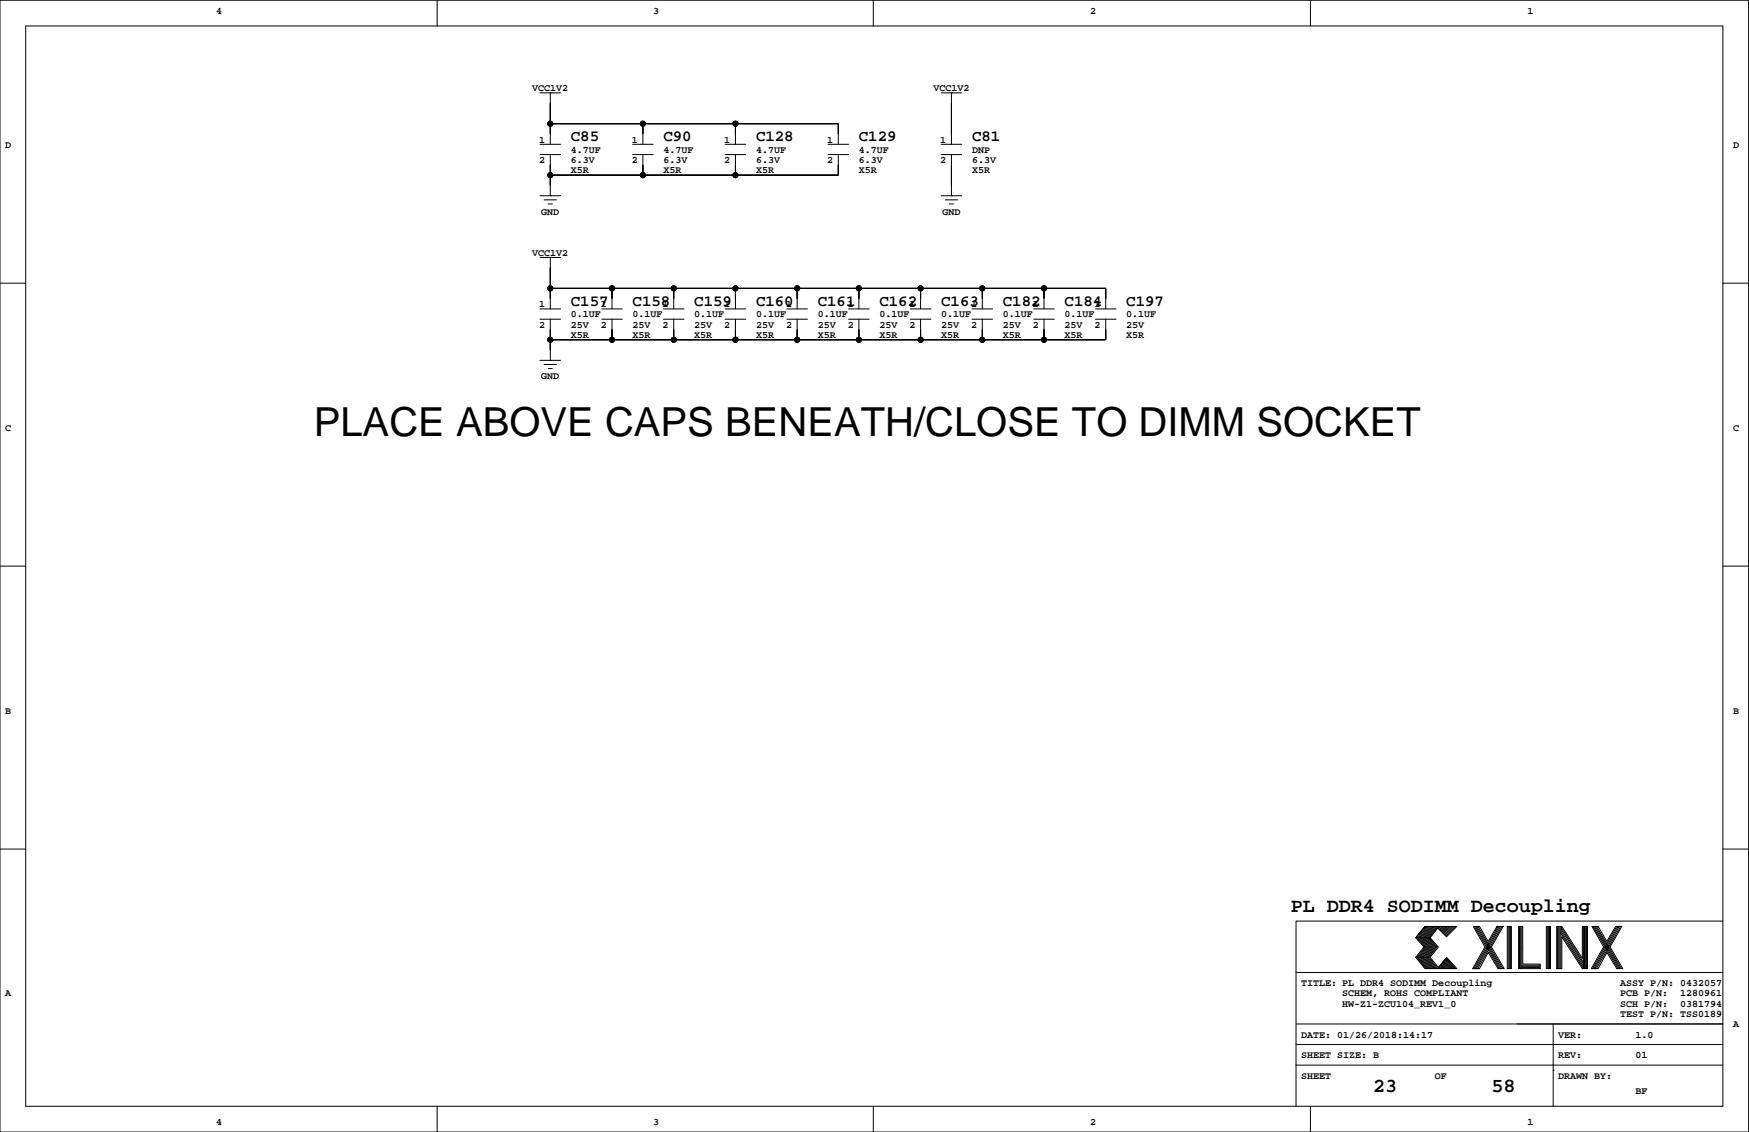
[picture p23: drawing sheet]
<svg xmlns="http://www.w3.org/2000/svg" width="432mm" height="279mm" viewBox="0 0 432 279" stroke-linecap="round" stroke-linejoin="round" font-family="sans-serif">
<defs><g id="words">
<text font-size="9.9" x="77.5" y="107.5">PLACE ABOVE CAPS BENEATH/CLOSE TO DIMM SOCKET</text>
<g font-size="4.9">
<text x="318.7" y="225.2">PL DDR4 SODIMM Decoupling</text>
<text x="339" y="269.6">23</text>
<text x="368.2" y="269.6">58</text>
</g>
<g font-size="3.9">
<text x="140.9" y="34.9">C85</text>
<text x="163.8" y="34.9">C90</text>
<text x="186.6" y="34.9">C128</text>
<text x="212" y="34.9">C129</text>
<text x="240" y="34.9">C81</text>
<text x="140.9" y="75.6">C157</text>
<text x="156.2" y="75.6">C158</text>
<text x="171.4" y="75.6">C159</text>
<text x="186.6" y="75.6">C160</text>
<text x="201.9" y="75.6">C161</text>
<text x="217.1" y="75.6">C162</text>
<text x="232.4" y="75.6">C163</text>
<text x="247.6" y="75.6">C182</text>
<text x="262.8" y="75.6">C184</text>
<text x="278.1" y="75.6">C197</text>
</g>
<g font-size="2.5">
<text x="53.3" y="3.4">4</text>
<text x="161.3" y="3.4">3</text>
<text x="269.2" y="3.4">2</text>
<text x="377.1" y="3.4">1</text>
<text x="131.4" y="22.5">VCC1V2</text>
<text x="230.5" y="22.5">VCC1V2</text>
<text x="133.1" y="35.2">1</text>
<text x="156" y="35.2">1</text>
<text x="178.8" y="35.2">1</text>
<text x="204.2" y="35.2">1</text>
<text x="232.1" y="35.2">1</text>
<text x="1.3" y="36.4">D</text>
<text x="133.1" y="40.3">2</text>
<text x="140.9" y="40.3">6.3V</text>
<text x="140.9" y="37.7">4.7UF</text>
<text x="156" y="40.3">2</text>
<text x="163.8" y="37.7">4.7UF</text>
<text x="163.8" y="40.3">6.3V</text>
<text x="178.8" y="40.3">2</text>
<text x="186.6" y="37.7">4.7UF</text>
<text x="186.6" y="40.3">6.3V</text>
<text x="204.2" y="40.3">2</text>
<text x="212" y="37.7">4.7UF</text>
<text x="212" y="40.3">6.3V</text>
<text x="232.1" y="40.3">2</text>
<text x="240" y="37.7">DNP</text>
<text x="240" y="40.3">6.3V</text>
<text x="427.9" y="36.4">D</text>
<text x="140.9" y="42.8">X5R</text>
<text x="163.8" y="42.8">X5R</text>
<text x="186.6" y="42.8">X5R</text>
<text x="212" y="42.8">X5R</text>
<text x="240" y="42.8">X5R</text>
<text x="133.6" y="53">GND</text>
<text x="232.7" y="53">GND</text>
<text x="131.4" y="63.1">VCC1V2</text>
<text x="133.1" y="75.8">1</text>
<text x="148.3" y="75.8">1</text>
<text x="163.6" y="75.8">1</text>
<text x="178.8" y="75.8">1</text>
<text x="194.1" y="75.8">1</text>
<text x="209.3" y="75.8">1</text>
<text x="224.5" y="75.8">1</text>
<text x="239.8" y="75.8">1</text>
<text x="255" y="75.8">1</text>
<text x="270.2" y="75.8">1</text>
<text x="133.1" y="80.9">2</text>
<text x="140.9" y="83.4">X5R</text>
<text x="140.9" y="78.3">0.1UF</text>
<text x="140.9" y="80.9">25V</text>
<text x="148.3" y="80.9">2</text>
<text x="156.2" y="83.4">X5R</text>
<text x="156.2" y="80.9">25V</text>
<text x="156.2" y="78.3">0.1UF</text>
<text x="163.6" y="80.9">2</text>
<text x="171.4" y="83.4">X5R</text>
<text x="171.4" y="78.3">0.1UF</text>
<text x="171.4" y="80.9">25V</text>
<text x="178.8" y="80.9">2</text>
<text x="186.6" y="83.4">X5R</text>
<text x="186.6" y="80.9">25V</text>
<text x="186.6" y="78.3">0.1UF</text>
<text x="194.1" y="80.9">2</text>
<text x="201.9" y="83.4">X5R</text>
<text x="201.9" y="80.9">25V</text>
<text x="201.9" y="78.3">0.1UF</text>
<text x="209.3" y="80.9">2</text>
<text x="217.1" y="83.4">X5R</text>
<text x="217.1" y="80.9">25V</text>
<text x="217.1" y="78.3">0.1UF</text>
<text x="224.5" y="80.9">2</text>
<text x="232.4" y="83.4">X5R</text>
<text x="232.4" y="80.9">25V</text>
<text x="232.4" y="78.3">0.1UF</text>
<text x="239.8" y="80.9">2</text>
<text x="247.6" y="83.4">X5R</text>
<text x="247.6" y="80.9">25V</text>
<text x="247.6" y="78.3">0.1UF</text>
<text x="255" y="80.9">2</text>
<text x="262.8" y="83.4">X5R</text>
<text x="262.8" y="80.9">25V</text>
<text x="262.8" y="78.3">0.1UF</text>
<text x="270.2" y="80.9">2</text>
<text x="278.1" y="83.4">X5R</text>
<text x="278.1" y="80.9">25V</text>
<text x="278.1" y="78.3">0.1UF</text>
<text x="133.6" y="93.6">GND</text>
<text x="1.3" y="106.3">C</text>
<text x="427.9" y="106.3">C</text>
<text x="1.3" y="176.1">B</text>
<text x="427.9" y="176.1">B</text>
<text x="1.3" y="245.9">A</text>
<text x="321.2" y="243.4">TITLE: PL DDR4 SODIMM Decoupling</text>
<text x="331.4" y="245.9">SCHEM, ROHS COMPLIANT</text>
<text x="400" y="243.4">ASSY P/N: 0432057</text>
<text x="400" y="245.9">PCB P/N:</text>
<text x="414.8" y="245.9">1280961</text>
<text x="331.4" y="248.5">HW-Z1-ZCU104_REV1_0</text>
<text x="400" y="248.5">SCH P/N:</text>
<text x="400" y="251">TEST P/N: TSS0189</text>
<text x="414.8" y="248.5">0381794</text>
<text x="321.2" y="256.1">DATE: 01/26/2018:14:17</text>
<text x="384.7" y="256.1">VER:</text>
<text x="403.8" y="256.1">1.0</text>
<text x="427.9" y="253.6">A</text>
<text x="321.2" y="261.2">SHEET SIZE: B</text>
<text x="384.7" y="261.2">REV:</text>
<text x="403.8" y="261.2">01</text>
<text x="321.2" y="266.3">SHEET</text>
<text x="354.2" y="266.3">OF</text>
<text x="384.7" y="266.3">DRAWN BY:</text>
<text x="403.8" y="270.1">BF</text>
<text x="53.3" y="277.7">4</text>
<text x="161.3" y="277.7">3</text>
<text x="269.2" y="277.7">2</text>
<text x="377.1" y="277.7">1</text>
</g>
</g></defs>
<g fill="none" stroke="#000" stroke-width=".25">
<path d="M0 .1h431.7v279.3h-431.7zM6.3 6.4h419.1v266.7h-419.1zM107.9 .1v6.3M215.6 .1v6.3M323.5 .1v6.3M133.3 38.2h5.1M133.3 35.6h5.1M133.3 22.9h5.1M134.6 36.9h.1M135.9 22.9h.1M135.9 22.9v12.7M135.9 38.2v10.1"/>
<path d="M135.9 30.5h71.1v5.1M156.2 38.2h5.1M156.2 35.6h5.1M157.4 36.9h.1M158.7 36.9h.1M158.7 30.5v5.1M158.7 38.2v5M160 36.9h.1M179 38.2h5.1M179 35.6h5.1M181.6 30.5v5.1M181.6 38.2v5"/>
<path d="M204.4 38.2h5.1M204.4 35.6h5.1M207 38.2v5h-71.1M232.4 38.2h5M232.4 35.6h5M232.4 22.9h5M234.9 22.9h.1M234.9 22.9v12.7M234.9 38.2v10.1M133.3 48.3h5.1M134.3 49.3h3.1M135.4 50.3h1"/>
<path d="M135.9 48.3h.1M232.4 48.3h5M233.4 49.3h3M234.4 50.3h1M234.9 48.3h.1M0 69.9h6.3M133.3 78.8h5.1M133.3 76.2h5.1M133.3 63.5h5.1M135.9 63.5h.1M135.9 63.5v12.7M135.9 78.8v10.1"/>
<path d="M135.9 71.2h137.1v5M148.6 78.8h5M148.6 76.2h5M151.1 71.2v5M151.1 78.8v5.1M163.8 78.8h5.1M163.8 76.2h5.1M166.3 71.2v5M166.3 78.8v5.1M179 78.8h5.1M179 76.2h5.1M181.6 71.2v5"/>
<path d="M181.6 78.8v5.1M194.3 78.8h5M194.3 76.2h5M196.8 71.2v5M196.8 78.8v5.1M209.5 78.8h5.1M209.5 76.2h5.1M212 71.2v5M212 78.8v5.1M224.7 78.8h5.1M224.7 76.2h5.1M227.3 71.2v5"/>
<path d="M227.3 78.8v5.1M240 78.8h5.1M240 76.2h5.1M242.5 71.2v5M242.5 78.8v5.1M255.2 78.8h5.1M255.2 76.2h5.1M257.8 71.2v5M257.8 78.8v5.1M270.4 78.8h5.1M270.4 76.2h5.1M273 78.8v5.1h-137.1"/>
<path d="M425.4 69.9h6.3M133.3 88.9h5.1M134.3 90h3.1M135.4 91h1M135.9 88.9h.1M0 139.7h6.3M425.4 139.7h6.3M0 209.6h6.3M425.4 209.6h6.3M349.5 236.3h3.6M349.9 231.5l1.9 2.2-2 2.6 2.2 2.8M350.1 236.3l2.2 2.8"/>
<path d="M350.2 231.5l1.9 2.3-2 2.5M350.4 236.3l2.2 2.8M350.5 231.5l1.9 2.3-2 2.5M350.6 236.3l2.3 2.7M350.8 231.5l1.9 2.3-2 2.5M351 236.3l2.2 2.8M351.1 231.5l1.9 2.3-2 2.5M351.3 236.3l2.2 2.8M351.4 231.5l1.9 2.3-2 2.5M351.6 236.3l2.2 2.8M351.7 231.5l1.9 2.2M351.8 228.7l-2.3 2.8 2.3-2.8h7.9l-2.6 2.5-2.1-2.1-1.9 2.4 2 2.2-2 2.6 2 2.5 2-2.5 2.6 2.8h-7.9l-2.3-2.8"/>
<path d="M351.9 236.3l2.2 2.8M352 231.5l1.9 2.2M352.1 228.7l-2.2 2.7M352.2 236.3l2.2 2.8M352.3 231.5l1.9 2.3-2 2.5M352.4 228.7l-2.2 2.7M352.5 236.3l2.2 2.8M352.6 231.5l1.9 2.2M352.7 228.7l-2.2 2.7M352.8 236.3l2.2 2.8M352.8 231.5l2 2.2M353 228.7l-2.2 2.7"/>
<path d="M353.1 231.5h-3.6l2.1 2.2-2.1 2.6M353.2 228.7l-2.1 2.7M353.6 233.8l-2 2.5M353.6 228.7l-2.2 2.7M353.8 228.7l-2.1 2.7M353.9 233.8l-1.9 2.4M354.1 228.7l-2.1 2.7M354.4 228.7l-2.1 2.7M354.5 233.8l-2 2.5M354.7 228.7l-2.1 2.7M354.8 233.8l-2 2.5M355 228.7l-2.1 2.7"/>
<path d="M355.2 238.8l.2 .3M355.3 238.6l.4 .5M355.4 228.7l-.4 .4M355.4 238.4l.6 .7M355.6 238.3l.7 .8M355.7 238.1l.9 1M355.7 228.7l-.5 .5M355.9 237.9l1 1.2M356 237.8l1.2 1.3M356.1 228.7l-.8 .7M356.1 237.6l1.4 1.4M356.3 237.4l1.5 1.7"/>
<path d="M356.4 237.2l1.6 1.9M356.5 228.7l-1 .9M356.5 237.1l1.8 2M356.7 236.9l1.9 2.2M356.8 236.7l2.1 2.4M356.8 228.7l-1.1 1.1M356.9 236.6l2.3 2.5M357.1 236.5l2.3 2.6M357.2 228.7l-1.3 1.2M357.5 228.7l-1.4 1.4M357.8 228.7l-1.6 1.6M358.2 228.7l-1.8 1.7"/>
<path d="M358.5 228.7l-1.9 1.9M359 228.7l-2.2 2.1M359.3 228.7l-2.3 2.3M364 228.7l6.1 10.4M364.3 228.7l6.1 10.4M364.6 228.7l6.1 10.4M364.9 228.7l6.1 10.4M367.4 232.3l-2.1-3.6h-1.6l2.9 5-3 5.4h1.7l2.1-4 2.4 4h1.6l-3.2-5.4M369.6 228.7l-2.2 3.6M369.8 228.7l-5.9 10.4M370.2 228.7l-6 10.4M370.5 228.7l-6 10.4"/>
<path d="M370.8 228.7l-6 10.4M371.1 228.7h-1.5h1.5l-2.9 5M372.1 228.7h1v10.4h-1zM372.4 228.7v10.4M372.6 228.7v10.4M372.9 228.7v10.4M374.9 228.7h1v9.3h4.3v1.1h-5.3zM375.1 228.7v10.4M375.4 228.7v10.4M375.7 228.7v10.4M375.7 238.2h4.5M375.7 238.5h4.5"/>
<path d="M375.7 238.8h4.5M381.8 228.7h1v10.4h-1zM382 228.7v10.4M382.3 228.7v10.4M382.5 228.7v10.4M384.3 228.7h1.3l5.1 7.8v-7.8h1.2v10.4h-1.2l-5.1-7.9v7.9h-1.3zM384.5 228.7v10.4M384.8 228.7v10.4M385.1 228.7v10.4M385.3 228.7v10.4M385.3 230.3l5.6 8.7M385.3 229.8l5.6 8.7"/>
<path d="M385.3 229.2l5.6 8.7M385.3 228.8l5.6 8.7M390.9 228.7v10.4M391.2 228.7v10.4M391.5 228.7v10.4M391.7 228.6v10.4M393.3 228.7l6.1 10.4M393.6 228.7l6.1 10.4M393.9 228.7l6.1 10.4M394.2 228.7l6.1 10.4M396.7 232.3l-2.1-3.6h-1.6l2.9 5-3 5.4M397.5 233.7l3.2 5.4h-1.6l-2.4-4-2.2 4h-1.6"/>
<path d="M398.9 228.7l-2.2 3.6M399.1 228.7l-6 10.4M399.4 228.7l-5.9 10.4M399.7 228.7l-5.9 10.4M400.1 228.7l-6 10.4M400.4 228.7h-1.5h1.5l-2.9 5M425.4 227.3h-105.4v35.6M320 257.8h105.4M320 252.7h105.4M320 240h105.4M383.5 252.7v20.4M107.9 273.1v6.3"/>
<path d="M215.6 273.1v6.3M320 262.9v10.2M320 262.9h105.4M323.5 273.1v6.3M383.5 264.2h.1"/>
<circle cx="135.9" cy="30.5" r=".63"/>
<circle cx="158.7" cy="30.5" r=".63"/>
<circle cx="181.6" cy="30.5" r=".63"/>
<circle cx="135.9" cy="43.2" r=".63"/>
<circle cx="158.7" cy="43.2" r=".63"/>
<circle cx="181.6" cy="43.2" r=".63"/>
<circle cx="135.9" cy="71.2" r=".63"/>
<circle cx="151.1" cy="71.2" r=".63"/>
<circle cx="166.3" cy="71.2" r=".63"/>
<circle cx="181.6" cy="71.2" r=".63"/>
<circle cx="196.8" cy="71.2" r=".63"/>
<circle cx="212" cy="71.2" r=".63"/>
<circle cx="227.3" cy="71.2" r=".63"/>
<circle cx="242.5" cy="71.2" r=".63"/>
<circle cx="257.8" cy="71.2" r=".63"/>
<circle cx="135.9" cy="83.9" r=".63"/>
<circle cx="151.1" cy="83.9" r=".63"/>
<circle cx="166.3" cy="83.9" r=".63"/>
<circle cx="181.6" cy="83.9" r=".63"/>
<circle cx="196.8" cy="83.9" r=".63"/>
<circle cx="212" cy="83.9" r=".63"/>
<circle cx="227.3" cy="83.9" r=".63"/>
<circle cx="242.5" cy="83.9" r=".63"/>
<circle cx="257.8" cy="83.9" r=".63"/>
</g>
<g fill="#000" stroke="#000" stroke-width=".25">
<path d="M135.9 30.5v2.6z" fill-rule="evenodd"/>
<path d="M135.9 25.5v5z" fill-rule="evenodd"/>
<path d="M135.9 30.5h22.8z" fill-rule="evenodd"/>
<path d="M158.7 30.5v2.6z" fill-rule="evenodd"/>
<path d="M181.6 30.5v2.6z" fill-rule="evenodd"/>
<path d="M158.7 30.5h22.9z" fill-rule="evenodd"/>
<path d="M207 30.5v2.6z" fill-rule="evenodd"/>
<path d="M181.6 30.5h25.4z" fill-rule="evenodd"/>
<path d="M234.9 25.5v7.6z" fill-rule="evenodd"/>
<path d="M135.9 43.2v2.6z" fill-rule="evenodd"/>
<path d="M135.9 40.7v2.5z" fill-rule="evenodd"/>
<path d="M158.7 40.7v2.5z" fill-rule="evenodd"/>
<path d="M135.9 43.2h22.8z" fill-rule="evenodd"/>
<path d="M181.6 40.7v2.5z" fill-rule="evenodd"/>
<path d="M158.7 43.2h22.9z" fill-rule="evenodd"/>
<path d="M207 40.7v2.5z" fill-rule="evenodd"/>
<path d="M181.6 43.2h25.4z" fill-rule="evenodd"/>
<path d="M234.9 40.7v5.1z" fill-rule="evenodd"/>
<path d="M135.9 71.2v2.5z" fill-rule="evenodd"/>
<path d="M135.9 66.1v5.1z" fill-rule="evenodd"/>
<path d="M151.1 71.2v2.5z" fill-rule="evenodd"/>
<path d="M135.9 71.2h15.2z" fill-rule="evenodd"/>
<path d="M166.3 71.2v2.5z" fill-rule="evenodd"/>
<path d="M151.1 71.2h15.2z" fill-rule="evenodd"/>
<path d="M166.3 71.2h15.3z" fill-rule="evenodd"/>
<path d="M181.6 71.2v2.5z" fill-rule="evenodd"/>
<path d="M196.8 71.2v2.5z" fill-rule="evenodd"/>
<path d="M181.6 71.2h15.2z" fill-rule="evenodd"/>
<path d="M196.8 71.2h15.2z" fill-rule="evenodd"/>
<path d="M212 71.2v2.5z" fill-rule="evenodd"/>
<path d="M227.3 71.2v2.5z" fill-rule="evenodd"/>
<path d="M212 71.2h15.3z" fill-rule="evenodd"/>
<path d="M242.5 71.2v2.5z" fill-rule="evenodd"/>
<path d="M227.3 71.2h15.2z" fill-rule="evenodd"/>
<path d="M257.8 71.2v2.5z" fill-rule="evenodd"/>
<path d="M242.5 71.2h15.3z" fill-rule="evenodd"/>
<path d="M273 71.2v2.5z" fill-rule="evenodd"/>
<path d="M257.8 71.2h15.2z" fill-rule="evenodd"/>
<path d="M135.9 83.9v2.5z" fill-rule="evenodd"/>
<path d="M135.9 81.3v2.6z" fill-rule="evenodd"/>
<path d="M151.1 81.3v2.6z" fill-rule="evenodd"/>
<path d="M135.9 83.9h15.2z" fill-rule="evenodd"/>
<path d="M151.1 83.9h15.2z" fill-rule="evenodd"/>
<path d="M166.3 81.3v2.6z" fill-rule="evenodd"/>
<path d="M181.6 81.3v2.6z" fill-rule="evenodd"/>
<path d="M166.3 83.9h15.3z" fill-rule="evenodd"/>
<path d="M196.8 81.3v2.6z" fill-rule="evenodd"/>
<path d="M181.6 83.9h15.2z" fill-rule="evenodd"/>
<path d="M212 81.3v2.6z" fill-rule="evenodd"/>
<path d="M196.8 83.9h15.2z" fill-rule="evenodd"/>
<path d="M227.3 81.3v2.6z" fill-rule="evenodd"/>
<path d="M212 83.9h15.3z" fill-rule="evenodd"/>
<path d="M242.5 81.3v2.6z" fill-rule="evenodd"/>
<path d="M227.3 83.9h15.2z" fill-rule="evenodd"/>
<path d="M257.8 81.3v2.6z" fill-rule="evenodd"/>
<path d="M242.5 83.9h15.3z" fill-rule="evenodd"/>
<path d="M273 81.3v2.6z" fill-rule="evenodd"/>
<path d="M257.8 83.9h15.2z" fill-rule="evenodd"/>
<circle cx="135.9" cy="30.5" r=".63"/>
<circle cx="158.7" cy="30.5" r=".63"/>
<circle cx="181.6" cy="30.5" r=".63"/>
<circle cx="135.9" cy="43.2" r=".63"/>
<circle cx="158.7" cy="43.2" r=".63"/>
<circle cx="181.6" cy="43.2" r=".63"/>
<circle cx="135.9" cy="71.2" r=".63"/>
<circle cx="151.1" cy="71.2" r=".63"/>
<circle cx="166.3" cy="71.2" r=".63"/>
<circle cx="181.6" cy="71.2" r=".63"/>
<circle cx="196.8" cy="71.2" r=".63"/>
<circle cx="212" cy="71.2" r=".63"/>
<circle cx="227.3" cy="71.2" r=".63"/>
<circle cx="242.5" cy="71.2" r=".63"/>
<circle cx="257.8" cy="71.2" r=".63"/>
<circle cx="135.9" cy="83.9" r=".63"/>
<circle cx="151.1" cy="83.9" r=".63"/>
<circle cx="166.3" cy="83.9" r=".63"/>
<circle cx="181.6" cy="83.9" r=".63"/>
<circle cx="196.8" cy="83.9" r=".63"/>
<circle cx="212" cy="83.9" r=".63"/>
<circle cx="227.3" cy="83.9" r=".63"/>
<circle cx="242.5" cy="83.9" r=".63"/>
<circle cx="257.8" cy="83.9" r=".63"/>
</g>
<use href="#words"/>
</svg>
